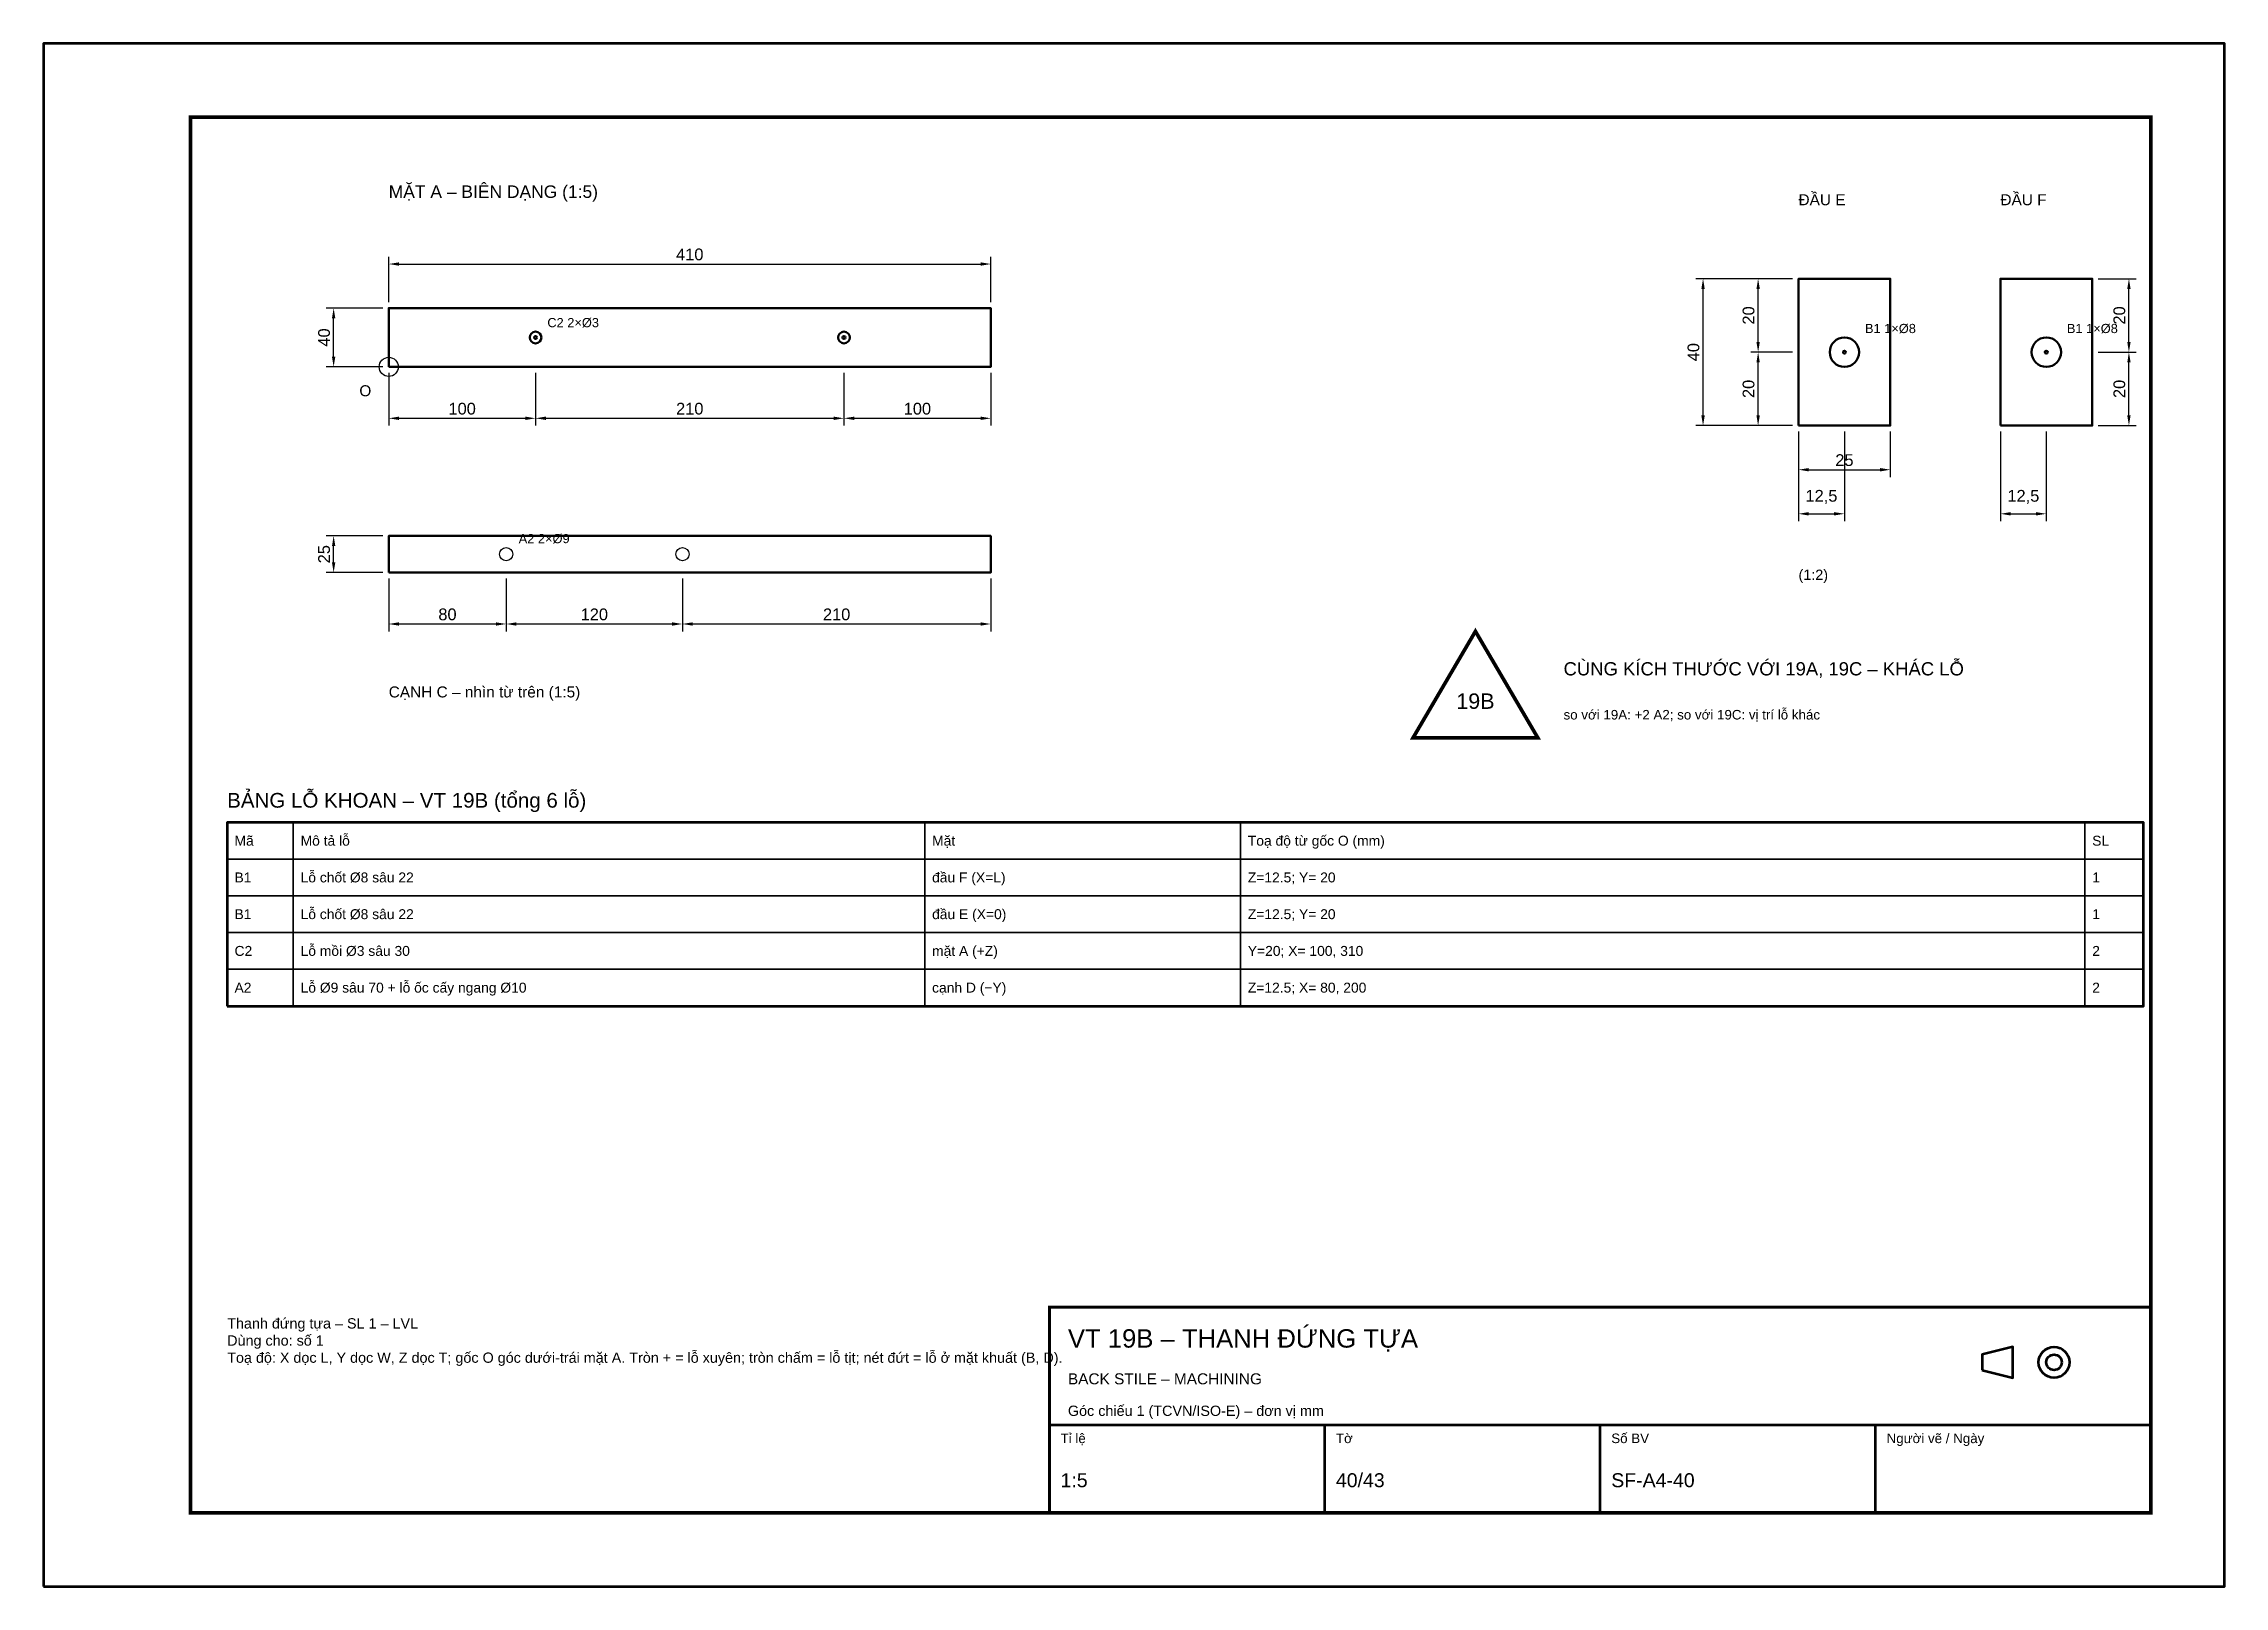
# Model space of a CAD drawing. Header units: millimetres. Extents: x 0 to 2970, y 0 to 2100.
import ezdxf
from ezdxf.enums import TextEntityAlignment as Align

# ---------------------------------------------------------------- set-up
doc = ezdxf.new("R2010")
doc.units = ezdxf.units.MM
doc.header["$LTSCALE"] = 10
for name, color, linetype, lineweight in [('0-KHUNG-BANVE', 7, 'CONTINUOUS', 70), ('1-NET-THAY', 7, 'CONTINUOUS', 50), ('10-PHU-KIEN', 1, 'CONTINUOUS', 25), ('2-NET-KHUAT', 8, 'Continuous', 25), ('3-KICH-THUOC', 1, 'CONTINUOUS', 18), ('6-CHU', 7, 'CONTINUOUS', 25), ('7-BANG-KE', 7, 'CONTINUOUS', 25)]:
    doc.layers.add(name, color=color, linetype=linetype, lineweight=lineweight)
doc.styles.add('VN', font='arial.ttf')
doc.dimstyles.new('A4', dxfattribs={"dimscale": 10, "dimtxt": 1.6, "dimasz": 1.4, "dimexe": 1, "dimexo": 0.8, "dimgap": 0.5, "dimtad": 1, "dimdec": 1, "dimtxsty": 'VN', "dimcen": 2.5, "dimclrd": 1, "dimclre": 1, "dimclrt": 7, "dimazin": 3, "dimtfac": 1, "dimtmove": 0, "dimatfit": 3})

msp = doc.modelspace()

# ---------------------------------------------------------------- linework, layer by layer
at = {"layer": '0-KHUNG-BANVE'}
for p, q in [((1370, 220), (2870, 220)), ((1745, 100), (1745, 220)), ((2120, 100), (2120, 220)), ((2495, 100), (2495, 220))]:
    msp.add_line(p, q, dxfattribs=at)
for points in [[(0, 0), (2970, 0), (2970, 2100), (0, 2100)], [(250, 790), (2860, 790), (2860, 1040), (250, 1040)], [(2640, 294.5), (2682, 284), (2682, 326), (2640, 315.5)]]:
    msp.add_lwpolyline(points, close=True, dxfattribs=at)
for points, const_width in [([(200, 100), (2870, 100), (2870, 2000), (200, 2000)], 5), ([(1370, 100), (2870, 100), (2870, 380), (1370, 380)], 4)]:
    msp.add_lwpolyline(points, close=True, dxfattribs=dict(at, const_width=const_width))
for radius in [21, 10.5]:
    msp.add_circle((2738, 305), radius, dxfattribs=at)
at = {"layer": '1-NET-THAY'}
for points in [[(2390, 1580), (2515, 1580), (2515, 1780), (2390, 1780)], [(2665, 1580), (2790, 1580), (2790, 1780), (2665, 1780)], [(470, 1660), (470, 1740), (1290, 1740), (1290, 1660)], [(470, 1380), (1290, 1380), (1290, 1430), (470, 1430)]]:
    msp.add_lwpolyline(points, close=True, dxfattribs=at)
for centre, radius in [((670, 1700), 8), ((670, 1700), 2), ((1090, 1700), 8), ((1090, 1700), 2), ((2452.5, 1680), 20), ((2727.5, 1680), 20), ((2452.5, 1680), 2), ((2727.5, 1680), 2)]:
    msp.add_circle(centre, radius, dxfattribs=at)
at = {"layer": '10-PHU-KIEN', "const_width": 5}
msp.add_lwpolyline([(1950, 1300), (1865, 1155), (2035, 1155)], close=True, dxfattribs=at)
at = {"layer": '10-PHU-KIEN'}
msp.add_circle((470, 1660), 13, dxfattribs=at)
at = {"layer": '2-NET-KHUAT'}
for centre in [(630, 1405), (870, 1405)]:
    msp.add_circle(centre, 9, dxfattribs=at)
at = {"layer": '7-BANG-KE'}
for points in [[(250, 990), (340, 990), (340, 1040), (250, 1040)], [(340, 990), (1200, 990), (1200, 1040), (340, 1040)], [(1200, 990), (1630, 990), (1630, 1040), (1200, 1040)], [(1630, 990), (2780, 990), (2780, 1040), (1630, 1040)], [(2780, 990), (2860, 990), (2860, 1040), (2780, 1040)], [(250, 940), (340, 940), (340, 990), (250, 990)], [(340, 940), (1200, 940), (1200, 990), (340, 990)], [(1200, 940), (1630, 940), (1630, 990), (1200, 990)], [(1630, 940), (2780, 940), (2780, 990), (1630, 990)], [(2780, 940), (2860, 940), (2860, 990), (2780, 990)], [(250, 890), (340, 890), (340, 940), (250, 940)], [(340, 890), (1200, 890), (1200, 940), (340, 940)], [(1200, 890), (1630, 890), (1630, 940), (1200, 940)], [(1630, 890), (2780, 890), (2780, 940), (1630, 940)], [(2780, 890), (2860, 890), (2860, 940), (2780, 940)], [(250, 840), (340, 840), (340, 890), (250, 890)], [(340, 840), (1200, 840), (1200, 890), (340, 890)], [(1200, 840), (1630, 840), (1630, 890), (1200, 890)], [(1630, 840), (2780, 840), (2780, 890), (1630, 890)], [(2780, 840), (2860, 840), (2860, 890), (2780, 890)], [(250, 790), (340, 790), (340, 840), (250, 840)], [(340, 790), (1200, 790), (1200, 840), (340, 840)], [(1200, 790), (1630, 790), (1630, 840), (1200, 840)], [(1630, 790), (2780, 790), (2780, 840), (1630, 840)], [(2780, 790), (2860, 790), (2860, 840), (2780, 840)]]:
    msp.add_lwpolyline(points, close=True, dxfattribs=at)

# ---------------------------------------------------------------- texts
at = {"layer": '10-PHU-KIEN', "style": 'VN'}
for s, height, p in [('C2 2×%%c3', 12.5, (686, 1714)), ('B1 1×%%c8', 12.5, (2480.5, 1706)), ('B1 1×%%c8', 12.5, (2755.5, 1706)), ('O', 15, (430, 1620)), ('A2 2×%%c9', 12.5, (647, 1420))]:
    msp.add_text(s, height=height, dxfattribs=at).set_placement(p)
msp.add_text('19B', height=21, dxfattribs=at).set_placement((1950, 1205), align=Align.MIDDLE_CENTER)
at = {"layer": '6-CHU', "style": 'VN'}
for s, height, p in [('MẶT A – BIÊN DẠNG (1:5)', 17, (470, 1890)), ('ĐẦU E', 15, (2390, 1880)), ('ĐẦU F', 15, (2665, 1880)), ('(1:2)', 14, (2390, 1370)), ('CẠNH C – nhìn từ trên (1:5)', 15, (470, 1210)), ('so với 19A: +2 A2; so với 19C: vị trí lỗ khác', 13, (2070, 1180)), ('VT 19B – THANH ĐỨNG TỰA', 25, (1395, 325)), ('BACK STILE – MACHINING', 15, (1395, 275)), ('Góc chiếu 1 (TCVN/ISO-E) – đơn vị mm', 14, (1395, 232)), ('Tỉ lệ', 13, (1385, 195)), ('Tờ', 13, (1760, 195)), ('Số BV', 13, (2135, 195)), ('Người vẽ / Ngày', 13, (2510, 195)), ('1:5', 19, (1385, 135)), ('40/43', 19, (1760, 135)), ('SF-A4-40', 19, (2135, 135))]:
    msp.add_text(s, height=height, dxfattribs=at).set_placement(p)
at = {"layer": '6-CHU', "color": 1, "style": 'VN'}
msp.add_text('CÙNG KÍCH THƯỚC VỚI 19A, 19C – KHÁC LỖ', height=18, dxfattribs=at).set_placement((2070, 1240))
at = {"layer": '6-CHU', "insert": (250, 365), "char_height": 14, "width": 1080, "attachment_point": 1, "style": 'VN'}
msp.add_mtext('Thanh đứng tựa – SL 1 – LVL\\PDùng cho: số 1\\PToạ độ: X dọc L, Y dọc W, Z dọc T; gốc O góc dưới-trái mặt A. Tròn + = lỗ xuyên; tròn chấm = lỗ tịt; nét đứt = lỗ ở mặt khuất (B, D).', dxfattribs=at)
at = {"layer": '7-BANG-KE', "style": 'VN'}
msp.add_text('BẢNG LỖ KHOAN – VT 19B (tổng 6 lỗ)', height=20, dxfattribs=at).set_placement((250, 1060))
for s, p in [('Mã', (260, 1015)), ('Mô tả lỗ', (350, 1015)), ('Mặt', (1210, 1015)), ('Toạ độ từ gốc O (mm)', (1640, 1015)), ('SL', (2790, 1015)), ('B1', (260, 965)), ('Lỗ chốt %%c8 sâu 22', (350, 965)), ('đầu F (X=L)', (1210, 965)), ('Z=12.5; Y= 20', (1640, 965)), ('1', (2790, 965)), ('B1', (260, 915)), ('Lỗ chốt %%c8 sâu 22', (350, 915)), ('đầu E (X=0)', (1210, 915)), ('Z=12.5; Y= 20', (1640, 915)), ('1', (2790, 915)), ('C2', (260, 865)), ('Lỗ mồi %%c3 sâu 30', (350, 865)), ('mặt A (+Z)', (1210, 865)), ('Y=20; X= 100, 310', (1640, 865)), ('2', (2790, 865)), ('A2', (260, 815)), ('Lỗ %%c9 sâu 70 + lỗ ốc cấy ngang %%c10', (350, 815)), ('cạnh D (−Y)', (1210, 815)), ('Z=12.5; X= 80, 200', (1640, 815)), ('2', (2790, 815))]:
    msp.add_text(s, height=13.5, dxfattribs=at).set_placement(p, align=Align.MIDDLE_LEFT)

# ---------------------------------------------------------------- dimensions: what is measured, and where the dimension line sits
at = {"layer": '3-KICH-THUOC'}
for base, p1, p2, override in [((470, 1800), (470, 1740), (1290, 1740), {"dimlfac": 0.5}), ((470, 1590), (470, 1660), (670, 1660), {"dimlfac": 0.5}), ((670, 1590), (670, 1660), (1090, 1660), {"dimlfac": 0.5}), ((1090, 1590), (1090, 1660), (1290, 1660), {"dimlfac": 0.5}), ((2390, 1520), (2390, 1580), (2515, 1580), {"dimlfac": 0.2}), ((2390, 1460), (2390, 1580), (2452.5, 1580), {"dimlfac": 0.2}), ((2665, 1460), (2665, 1580), (2727.5, 1580), {"dimlfac": 0.2}), ((470, 1310), (470, 1380), (630, 1380), {"dimlfac": 0.5}), ((630, 1310), (630, 1380), (870, 1380), {"dimlfac": 0.5}), ((870, 1310), (870, 1380), (1290, 1380), {"dimlfac": 0.5})]:
    msp.add_linear_dim(base=base, p1=p1, p2=p2, dimstyle='A4', override=override, dxfattribs=at).render()
for base, p1, p2, override in [((2260, 1580), (2390, 1580), (2390, 1780), {"dimlfac": 0.2}), ((2335, 1680), (2390, 1680), (2390, 1780), {"dimlfac": 0.2}), ((2840, 1680), (2790, 1680), (2790, 1780), {"dimlfac": 0.2}), ((395, 1660), (470, 1660), (470, 1740), {"dimlfac": 0.5}), ((2335, 1580), (2390, 1580), (2390, 1680), {"dimlfac": 0.2}), ((2840, 1580), (2790, 1580), (2790, 1680), {"dimlfac": 0.2}), ((395, 1380), (470, 1380), (470, 1430), {"dimlfac": 0.5})]:
    msp.add_linear_dim(base=base, p1=p1, p2=p2, angle=90, dimstyle='A4', override=override, dxfattribs=at).render()

doc.saveas('drawing.dxf')
